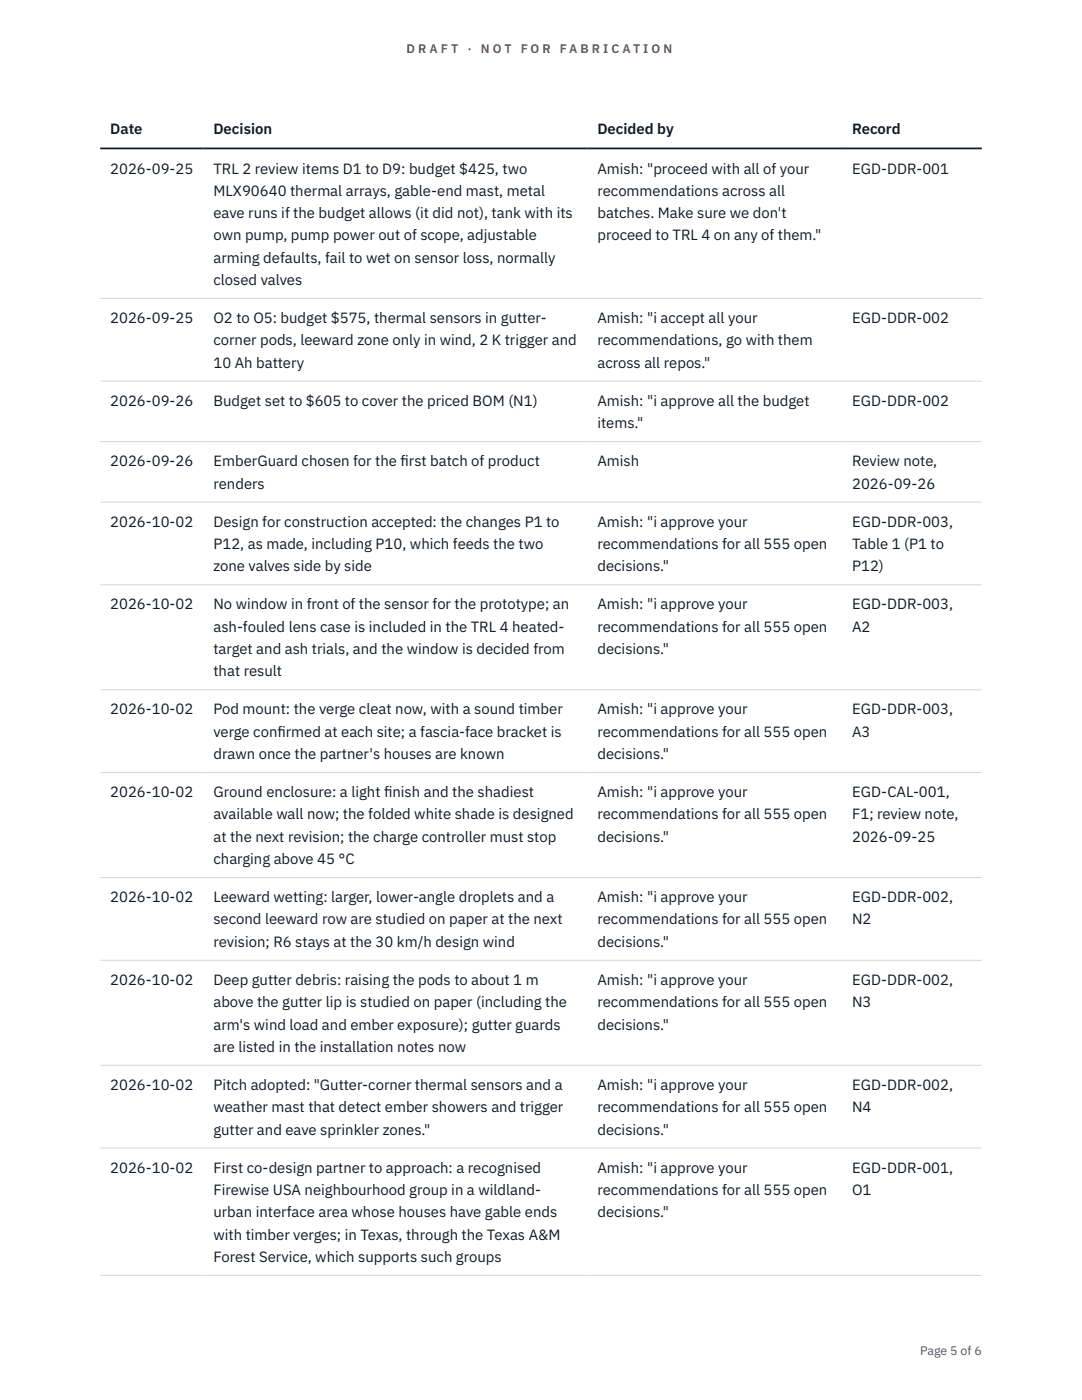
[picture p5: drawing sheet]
<svg xmlns="http://www.w3.org/2000/svg" width="216mm" height="279mm" viewBox="0 0 216 279" stroke-linecap="round" stroke-linejoin="round" font-family="sans-serif">
<defs><g id="words">
<g font-size="3" fill="#111827">
<text x="22" y="26.8">Date</text>
<text x="42.6" y="26.8">Decision</text>
<text x="119.2" y="26.8">Decided by</text>
<text x="170" y="26.8">Record</text>
<text x="22" y="34.6">2026-09-25</text>
<text x="42.6" y="34.6">TRL 2 review items D1 to D9: budget $425, two</text>
<text x="119.2" y="34.6">Amish: &quot;proceed with all of your</text>
<text x="170" y="34.6">EGD-DDR-001</text>
<text x="42.6" y="39.1">MLX90640 thermal arrays, gable-end mast, metal</text>
<text x="119.2" y="39.1">recommendations across all</text>
<text x="42.6" y="43.5">eave runs if the budget allows (it did not), tank with its</text>
<text x="42.6" y="48">own pump, pump power out of scope, adjustable</text>
<text x="119.2" y="43.5">batches. Make sure we don't</text>
<text x="119.2" y="48">proceed to TRL 4 on any of them.&quot;</text>
<text x="42.6" y="52.4">arming defaults, fail to wet on sensor loss, normally</text>
<text x="42.6" y="56.9">closed valves</text>
<text x="22" y="64.5">2026-09-25</text>
<text x="42.6" y="64.5">O2 to O5: budget $575, thermal sensors in gutter-</text>
<text x="119.2" y="64.5">Amish: &quot;i accept all your</text>
<text x="170" y="64.5">EGD-DDR-002</text>
<text x="42.6" y="68.9">corner pods, leeward zone only in wind, 2 K trigger and</text>
<text x="119.2" y="68.9">recommendations, go with them</text>
<text x="42.6" y="73.4">10 Ah battery</text>
<text x="119.2" y="73.4">across all repos.&quot;</text>
<text x="22" y="81">2026-09-26</text>
<text x="42.6" y="81">Budget set to $605 to cover the priced BOM (N1)</text>
<text x="119.2" y="81">Amish: &quot;i approve all the budget</text>
<text x="170" y="81">EGD-DDR-002</text>
<text x="119.2" y="85.4">items.&quot;</text>
<text x="22" y="93.1">2026-09-26</text>
<text x="42.6" y="93.1">EmberGuard chosen for the f</text>
<text x="79.9" y="93.1">irst batch of product</text>
<text x="119.2" y="93.1">Amish</text>
<text x="170" y="93.1">Review note,</text>
<text x="42.6" y="97.5">renders</text>
<text x="170" y="97.5">2026-09-26</text>
<text x="22" y="105.1">2026-10-02</text>
<text x="42.6" y="105.1">Design for construction accepted: the changes P1 to</text>
<text x="119.2" y="105.1">Amish: &quot;i approve your</text>
<text x="170" y="105.1">EGD-DDR-003,</text>
<text x="42.6" y="109.6">P12, as made, including P10, which feeds the two</text>
<text x="119.2" y="109.6">recommendations for all 555 open</text>
<text x="170" y="109.6">Table 1 (P1 to</text>
<text x="42.6" y="114">zone valves side by side</text>
<text x="119.2" y="114">decisions.&quot;</text>
<text x="170" y="114">P12)</text>
<text x="22" y="121.6">2026-10-02</text>
<text x="42.6" y="121.6">No window in front of the sensor for the prototype; an</text>
<text x="119.2" y="121.6">Amish: &quot;i approve your</text>
<text x="170" y="121.6">EGD-DDR-003,</text>
<text x="42.6" y="126.1">ash-fouled lens case is included in the TRL 4 heated-</text>
<text x="42.6" y="130.5">target and ash trials, and the window is decided from</text>
<text x="119.2" y="126.1">recommendations for all 555 open</text>
<text x="119.2" y="130.5">decisions.&quot;</text>
<text x="170" y="126.1">A2</text>
<text x="42.6" y="135">that result</text>
<text x="22" y="142.6">2026-10-02</text>
<text x="42.6" y="142.6">Pod mount: the verge cleat now, with a sound timber</text>
<text x="119.2" y="142.6">Amish: &quot;i approve your</text>
<text x="170" y="142.6">EGD-DDR-003,</text>
<text x="42.6" y="147">verge conf</text>
<text x="55.4" y="147">irmed at each site; a fascia-face bracket is</text>
<text x="119.2" y="147">recommendations for all 555 open</text>
<text x="170" y="147">A3</text>
<text x="42.6" y="151.5">drawn once the partner's houses are known</text>
<text x="119.2" y="151.5">decisions.&quot;</text>
<text x="22" y="159.1">2026-10-02</text>
<text x="42.6" y="159.1">Ground enclosure: a light f</text>
<text x="76.6" y="159.1">inish and the shadiest</text>
<text x="119.2" y="159.1">Amish: &quot;i approve your</text>
<text x="170" y="159.1">EGD-CAL-001,</text>
<text x="42.6" y="163.5">available wall now; the folded white shade is designed</text>
<text x="42.6" y="168">at the next revision; the charge controller must stop</text>
<text x="119.2" y="163.5">recommendations for all 555 open</text>
<text x="119.2" y="168">decisions.&quot;</text>
<text x="170" y="163.5">F1; review note,</text>
<text x="170" y="168">2026-09-25</text>
<text x="42.6" y="172.4">charging above 45 °C</text>
<text x="22" y="180.1">2026-10-02</text>
<text x="42.6" y="180.1">Leeward wetting: larger, lower-angle droplets and a</text>
<text x="42.6" y="184.5">second leeward row are studied on paper at the next</text>
<text x="119.2" y="180.1">Amish: &quot;i approve your</text>
<text x="119.2" y="184.5">recommendations for all 555 open</text>
<text x="170" y="180.1">EGD-DDR-002,</text>
<text x="170" y="184.5">N2</text>
<text x="42.6" y="188.9">revision; R6 stays at the 30 km/h design wind</text>
<text x="119.2" y="188.9">decisions.&quot;</text>
<text x="22" y="196.6">2026-10-02</text>
<text x="42.6" y="196.6">Deep gutter debris: raising the pods to about 1 m</text>
<text x="119.2" y="196.6">Amish: &quot;i approve your</text>
<text x="170" y="196.6">EGD-DDR-002,</text>
<text x="42.6" y="201">above the gutter lip is studied on paper (including the</text>
<text x="119.2" y="201">recommendations for all 555 open</text>
<text x="170" y="201">N3</text>
<text x="42.6" y="205.5">arm's wind load and ember exposure); gutter guards</text>
<text x="42.6" y="209.9">are listed in the installation notes now</text>
<text x="119.2" y="205.5">decisions.&quot;</text>
<text x="22" y="217.5">2026-10-02</text>
<text x="42.6" y="217.5">Pitch adopted: &quot;Gutter-corner thermal sensors and a</text>
<text x="42.6" y="222">weather mast that detect ember showers and trigger</text>
<text x="119.2" y="217.5">Amish: &quot;i approve your</text>
<text x="119.2" y="222">recommendations for all 555 open</text>
<text x="170" y="217.5">EGD-DDR-002,</text>
<text x="170" y="222">N4</text>
<text x="42.6" y="226.4">gutter and eave sprinkler zones.&quot;</text>
<text x="119.2" y="226.4">decisions.&quot;</text>
<text x="22" y="234">2026-10-02</text>
<text x="42.6" y="234">First co-design partner to approach: a recognised</text>
<text x="42.6" y="238.5">Firewise USA neighbourhood group in a wildland-</text>
<text x="119.2" y="234">Amish: &quot;i approve your</text>
<text x="119.2" y="238.5">recommendations for all 555 open</text>
<text x="170" y="234">EGD-DDR-001,</text>
<text x="170" y="238.5">O1</text>
<text x="42.6" y="242.9">urban interface area whose houses have gable ends</text>
<text x="119.2" y="242.9">decisions.&quot;</text>
<text x="42.6" y="247.4">with timber verges; in Texas, through the Texas A&amp;M</text>
<text x="42.6" y="251.8">Forest Service, which supports such groups</text>
</g>
<g font-size="2.5" fill="#b45309">
<text x="81.1" y="10.5">D R A F T</text>
<text x="93.3" y="10.5">·</text>
<text x="95.9" y="10.5">N O T</text>
<text x="103.9" y="10.5">F O R</text>
<text x="111.7" y="10.5">F A B R I C A T I O N</text>
</g>
<text font-size="2.5" fill="#4b5563" x="183.6" y="270.3">Page 5 of 6</text>
</g></defs>
<path d="M20 59.6h175.9M20 76.1h175.9M20 88.1h175.9M20 100.2h175.9M20 116.7h175.9M20 137.7h175.9M20 154.2h175.9M20 175.1h175.9M20 191.6h175.9M20 212.6h175.9M20 229.1h175.9M20 254.5h175.9" fill="none" stroke="#d1d5db" stroke-width=".2"/>
<path d="M20 29.6h175.9" fill="none" stroke="#111827" stroke-width=".35"/>
<use href="#words"/>
</svg>
